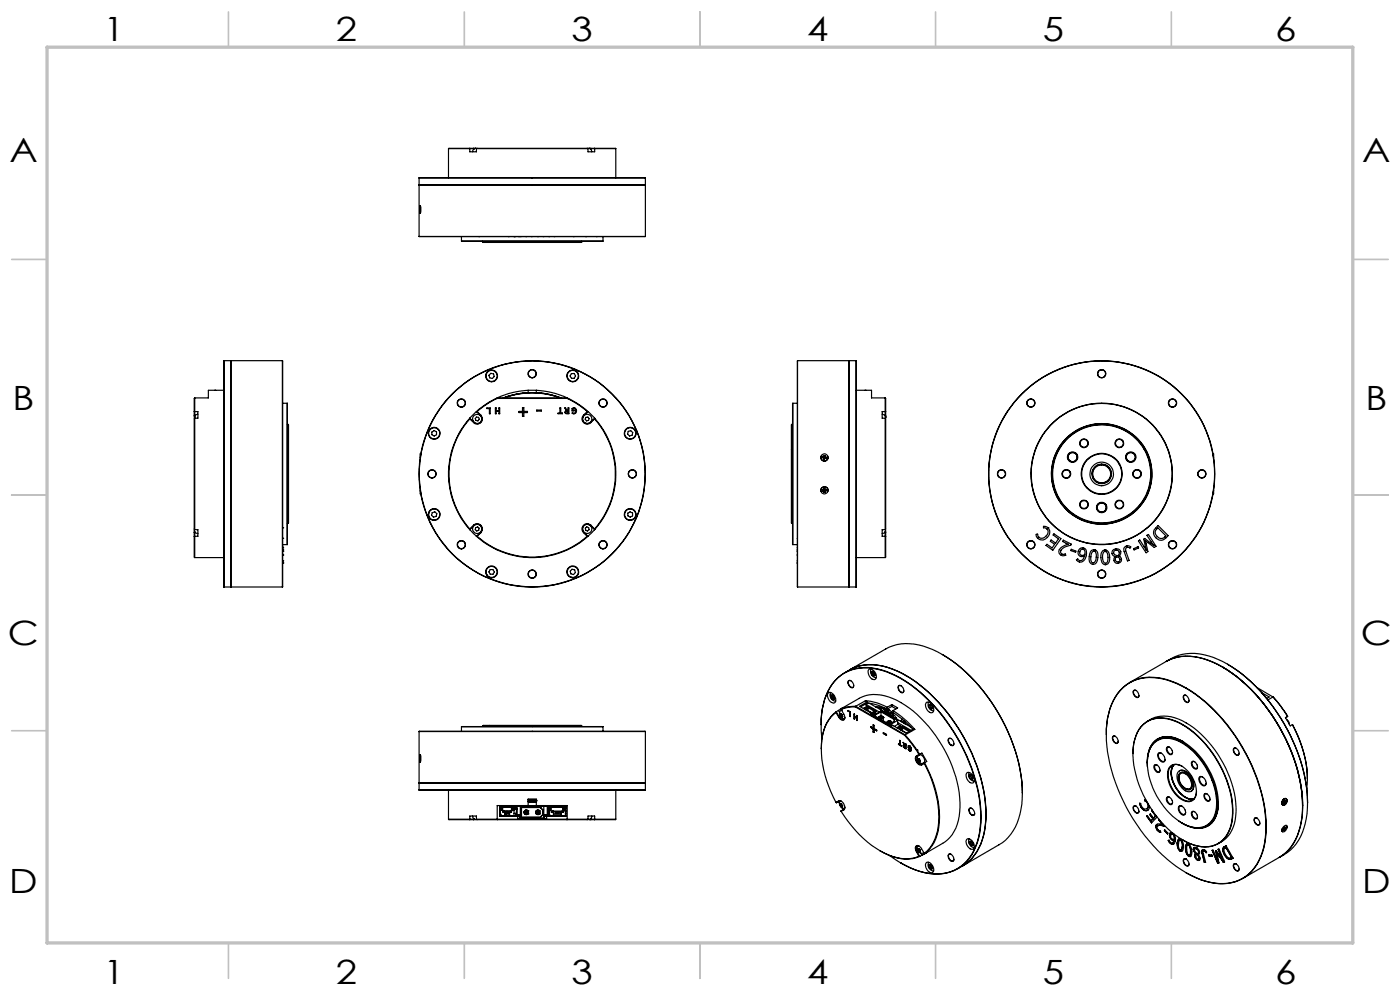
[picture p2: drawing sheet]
<svg xmlns="http://www.w3.org/2000/svg" width="297mm" height="210mm" viewBox="0 0 297 210" stroke-linecap="round" stroke-linejoin="round" font-family="sans-serif">
<defs><g id="words">
<g font-size="7.1">
<text x="22" y="8.7">1</text>
<text x="71.2" y="8.7">2</text>
<text x="121.2" y="8.7">3</text>
<text x="171.2" y="8.7">4</text>
<text x="221.2" y="8.7">5</text>
<text x="270.5" y="8.7">6</text>
<text x="2" y="34.4">A</text>
<text x="289" y="34.4">A</text>
<text x="2.7" y="86.9">B</text>
<text x="289.7" y="86.9">B</text>
<text x="1.7" y="136.9">C</text>
<text x="288.7" y="136.9">C</text>
<text x="2" y="189.4">D</text>
<text x="289" y="189.4">D</text>
<text x="22" y="208.7">1</text>
<text x="71.2" y="208.7">2</text>
<text x="121.2" y="208.7">3</text>
<text x="171.2" y="208.7">4</text>
<text x="221.2" y="208.7">5</text>
<text x="270.5" y="208.7">6</text>
</g>
</g></defs>
<g fill="none" stroke="#c0c0c0" stroke-width=".35">
<path d="M48.5 2.5v7.5M98.5 2.5v7.5M148.5 2.5v7.5M198.5 2.5v7.5M248.5 2.5v7.5M2.5 55h7.5M287 55h7.5M2.5 105h7.5M287 105h7.5M2.5 155h7.5M287 155h7.5M48.5 200v7.5"/>
<path d="M98.5 200v7.5M148.5 200v7.5M198.5 200v7.5M248.5 200v7.5"/>
</g>
<path d="M10 10h277v190h-277z" fill="none" stroke="#c0c0c0" stroke-width=".7"/>
<g fill="none" stroke="#000" stroke-width=".25">
<path d="M88.9 37.7v1.5h48v-1.5M88.9 37.7h48M88.9 39.3h48M88.9 39.3v10.9M88.9 39.2v.1M95.1 31.5h5.5M95.1 31.5v6.2M99.7 31.5v.7h1.4v-.7M99.7 31.5h-4.6M99.7 31.5h.8M100.5 31.5h.3M100.5 31.5v.1"/>
<path d="M100.8 31.5h.3M100.9 31.5a.74 .74 0 0 0-.6 .7M101.1 31.5h23.6M124.6 31.5h.7M124.7 31.5v.7h1.5v-.7M125 31.5a.74 .74 0 0 1 .6 .7M125.2 31.5h1M125.3 31.5h.8M125.3 31.5v.1M126.1 31.5h4.5M126.1 31.5h.1M126.2 31.5h4.4"/>
<path d="M130.6 31.5v6.2M136.8 39.2l.1 .1M136.9 39.3v10.9M88.9 50.2h48M89.1 43.6v1.7M89.2 43.7v1.4M97.9 51.1h30M97.9 50.2v.9M101.6 50.2h.1M102.4 51.4h21M102.4 51.2v.2M107.8 50.2h.1"/>
<path d="M109 50.2h.1M109.2 50.2h.1M110 50.2h.1M110.4 50.2h.1M111.5 50.2h.1M112.7 50.2h.1M114.1 50.2h.1M115.2 50.2h.1M116.4 50.2h.1M117.5 50.2h.1M121.6 50.2h.1M123.4 51.2v.2"/>
<path d="M124.2 50.2h.1M126.5 50.2h.1M127.9 50.2v.9M47.5 76.5v48M47.5 76.5h12.4M49 76.5v48M49 76.6v47.9M59.9 76.5v48M103.7 79.6l.4-.4 .5 .1 .2 .6-.3 .4-.6-.1zM121.2 79.3l.6-.1 .2 .3 .1 .2-.3 .5h-.6l-.1-.2-.2-.2zM169.2 76.5v48M169.2 76.5h12.4"/>
<path d="M180.1 76.6v47.9M181.6 76.5v48M41.2 87.3h.8v1.4h-.7M41.2 88.1v.3M41.2 88.1l.2 .1M41.2 87.3v.8M41.2 88.5h.1M41.2 88.5v.3M41.3 88.7v23.7M41.3 84.4v3.9M41.3 84.4l-.1 2.9M42 87.9a.74 .74 0 0 0-.8 .6"/>
<path d="M45.6 82.8h.1M47.5 82.8h-3.3v1.6h-2.9M60 85.5h.9M60.9 85.5v30M60.9 85.5l.1 30M61 90h.1M61.1 90v21M89.2 96.3l-.1 .8M89.2 96.3v.5M89.2 96.3h.1M91.6 91.6l.5-.3 .5 .3v.6l-.5 .3-.5-.3zM99.7 88.9a17.6 17.6 0 0 0 0 23.3"/>
<path d="M99.7 88.7a17.7 17.7 0 0 0 0 23.7M99.7 88.7v.2M99.7 88.9l.8 .7M99.7 88.7l.8 .9M100.5 89.6h.1M101.1 88.5h.4l.1 .2 .1 .2-.3 .4-.4-.1-.1-.2-.1-.2zM101.1 87.3l-1.4 1.4M101.1 87.3h.1M101.1 87.3l.9 .9M101.2 87.3l.8 .8M102 88.2a1 1 0 0 1 0 1.4 1 1 0 0 1-1.5 0M102 88.1a1.1 1.1 0 0 1 0 1.5 1.1 1.1 0 0 1-1.5 0"/>
<path d="M102 88.1v.1M103.3 86.5h.7v1.3h-.2v-1.1h-.5zM105.1 86.5h.2v.6h.5v-.6h.2v1.3h-.2v-.5h-.5v.5h-.2zM105.5 84.4a17.8 17.8 0 0 0-4.4 2.9M105.5 84.4v.1M105.5 84.4h14.8M105.5 84.5a17.3 17.3 0 0 0-4.3 2.8M105.5 84.5h14.8M106.9 84.4a16.8 16.8 0 0 1 12 0M110.8 86.5h.3v.8h.8v.2h-.8v.8h-.3v-.8h-.7v-.2h.7zM112 83.3l-2.3 .3-2.9 .8a17.1 17.1 0 0 1 12.2 0l-2.8-.8-2.4-.3M112 82.8a17.7 17.7 0 0 0-6.5 1.6"/>
<path d="M112 83.3h1.8M112 82.8h1.8M112 82.8v.5M113.8 82.8a17.7 17.7 0 0 1 6.5 1.6M113.8 82.8v.5M113.9 87h.9v.2h-.9zM118.8 86.5h.2v1.1h.3v.2h-.9v-.2h.4zM119.8 86.5h.2l.3 .6h.2v-.6h.2v1.3l-.8-.1v-.5l.2-.1zM120 87.3l.5-.1v.5l-.4-.1zM120.3 84.5a16.3 16.3 0 0 1 4.3 2.8M120.3 84.4a17.8 17.8 0 0 1 4.4 2.9M120.3 84.4v.1"/>
<path d="M121.4 86.7a.6 .6 0 0 1 .8 0 .6 .6 0 0 1 0 .8 .6 .6 0 0 1-.8 .1h.1a.46 .46 0 0 0 .6-.4 .46 .46 0 0 0-.6-.5v.3h.3v.2h-.4zM121.7 86.5h.1M123.8 88.1a1.1 1.1 0 0 0 0 1.5 1.1 1.1 0 0 0 1.5 0M123.8 88.1l.1 .1M123.9 88.2a1 1 0 0 0 0 1.4 1 1 0 0 0 1.4 0M124.3 88.5h.4l.3 .3-.2 .4-.4 .1-.3-.4zM124.6 87.3h.1M124.6 87.3l-.8 .8M124.7 87.3l1.5 1.4M124.7 87.3l-.8 .9M125.3 89.6h.1M126.1 88.9a17.6 17.6 0 0 1 0 23.3"/>
<path d="M126.1 88.9l-.8 .7M126.2 88.7a17.8 17.8 0 0 1 0 23.7M126.2 88.7l-.1 .2M126.2 88.7l-.9 .9M133.3 91.5l.5-.1 .4 .3-.1 .6-.5 .2-.5-.4zM168 90v21M168 90h.1M168.2 85.5v30M168.2 85.5h1M174.2 96.7a.76 .76 0 0 0 .7 1.1 .76 .76 0 0 0 .7-1.1M174.5 97h.1M174.6 96.8l-.1 .2"/>
<path d="M174.6 97v.1M174.7 96.8l-.1 .2M174.7 97.3l.2 .1M174.7 97.3h.2M174.8 96.7l.3 .1M174.9 96.7h.2M174.9 96.6l-.1 .3-.2-.1-.1 .2 .2 .1v.3h.2l.1-.2 .2 .1 .1-.3M174.9 96.6l.2 .1-.1 .2 .3 .1M175.2 97l-.1 .2M175.3 97l-.1 .3M181.6 82.8h3.3v1.6h2.9M183.5 82.8h.1"/>
<path d="M187.1 87.9l.5 .1 .3 .5M187.8 84.4v3.9M187.8 88.7v23.7M187.8 84.4l.1 2.9M187.9 88.5h.1M187.9 88.5v.3M187.9 87.3h-.8v1.4h.7M187.9 88.1v.3M187.9 88.1l-.2 .1M187.9 87.3v.8M257.4 96.3v.5M257.4 96.3h.1"/>
<path d="M257.5 96.3v.8M41.2 112.7v.3M41.2 113.8l.1 4.5M41.2 113v.8M41.2 112.6a.67 .67 0 0 0 .8 .6M41.2 112.2v.4M41.3 112.4h.7v1.4h-.8M41.3 112.8v5.5M41.3 118.3h6.2M41.4 112.9l-.2 .1M60 114.2h.1M60 112h.1"/>
<path d="M60 117.6h.1M60 118.9h.1M60 116.5h.1M60 117.8h.1M60 116.9h.1M60 119.4h.1M60 119.5h.1M60 117h.1M60 119.2h.1M60 116.7h.1M60 116.1h.1M60 115.5h.9"/>
<path d="M61 111h.1M61 115.5h-.1M89.1 104l.1 .8M89.2 104.3v.5M89.3 104.7l-.1 .1M91.7 108.8l.6-.2 .4 .4-.2 .5-.5 .2-.5-.4zM99.7 112.4l1.4 1.4M99.7 112.2v.2M100.5 111.4a1.11 1.11 0 0 1 1.5 0 1.11 1.11 0 0 1 0 1.6M100.5 111.4l-.8 .8M100.5 111.4v.1M100.5 111.5a1.01 1.01 0 0 1 1.5 0 1.01 1.01 0 0 1 0 1.4"/>
<path d="M100.5 111.5l-.8 .9M100.9 111.9l.4-.1 .3 .2v.5l-.5 .1-.3-.2zM101.1 113.8a17.7 17.7 0 0 0 23.6 0M101.1 113.8h.1M101.2 113.8a17.6 17.6 0 0 0 23.4 0M102 112.9v.1M102 112.9l-.9 .9M102 113l-.8 .8M123.8 113l.8 .8M123.9 112.9l-.1 .1M123.9 112.9l.8 .9M124.2 112l.3-.2 .4 .1 .1 .5-.4 .2h-.2l-.2-.1z"/>
<path d="M124.6 113.8h.1M125.3 111.5a1.01 1.01 0 0 0-1.4 0 1.01 1.01 0 0 0 0 1.4M125.3 111.5l.9 .9M125.3 111.4a1.11 1.11 0 0 0-1.5 0 1.11 1.11 0 0 0 0 1.6M125.3 111.4v.1M125.3 111.4l.8 .8M126.1 112.2l.1 .2M126.2 112.4l-1.5 1.4M133.2 108.9l.4-.3 .6 .2v.6l-.5 .3-.5-.3zM168 111h.1M168.2 115.5h1M169.1 114.3h.1"/>
<path d="M169.1 116.1h.1M169.1 116.7h.1M169.1 119.2h.1M169.1 117h.1M169.1 119.5h.1M169.1 119.4h.1M169.1 116.9h.1M169.1 117.8h.1M169.1 118.9h.1M169.1 116.5h.1M169.1 117.6h.1M174.2 104.3a.75 .75 0 0 1 .7-1.1 .75 .75 0 0 1 .7 1.1"/>
<path d="M174.5 104l.1 .2h.2v.2h.3l-.1-.3h.3M174.6 104v.2M174.7 103.7h.3h-.3M174.7 103.7l.3-.1v.3l.3-.1v.3M174.7 103.7l.1 .2-.3 .1M174.8 104.3h.2l-.2 .1M175.2 103.8v.3M175.2 103.8l.1 .3M181.6 118.3h6.2M187.7 112.9l.2 .1M187.8 112.4h-.7v1.4h.8M187.8 112.8v5.5"/>
<path d="M187.9 112.2v.4M187.9 112.6a.74 .74 0 0 1-.8 .6M187.9 112.7v.3M187.9 113.8l-.1 4.5M187.9 113v.8M221.4 111.6a1.3 1.3 0 0 1 1.3 .9 1.3 1.3 0 0 1-.5 1.5 1.29 1.29 0 0 1-1.4 .5 1.29 1.29 0 0 1-1-1.2h.3a.94 .94 0 0 0 .8 .9 .94 .94 0 0 0 1-.5 .94 .94 0 0 0 .5-1.1 .94 .94 0 0 0-1-.6zM222.3 112h.1M223.6 113.2l1.5 1.1-1.8 2.4-1.4-1 .2-.2 1.1 .7 .5-.7-.9-.7 .2-.3 .9 .7 .6-.9-1.1-.8zM225.6 114.6l1.7 .8-.1 .2a2.65 2.65 0 0 0-2.2 1.3l.1 .5 .2 .1h.7l.1 .3a1.01 1.01 0 0 1-1.5-.6 1.01 1.01 0 0 1 .9-1.3l1.1-.4-1.2-.6zM227.3 116.5l.9 .4v.2l-1-.3zM229.1 116.4a.91 .91 0 0 1 1 0 .91 .91 0 0 1 .4 1 1.54 1.54 0 0 1-1.5 1.8l-.6-.5 .2-.1a.7 .7 0 0 0 .8 .3 .7 .7 0 0 0 .5-.6l.2-.4a.9 .9 0 0 1-1.3-.2 .9 .9 0 0 1 .3-1.3zM229.3 116.6a.61 .61 0 0 1 .8 .3 .61 .61 0 0 1-.2 .8 .61 .61 0 0 1-.8-.2z"/>
<path d="M229.7 116.5h.1M231.5 116.9a.89 .89 0 0 1 1-.2 .89 .89 0 0 1 .4 1v.5a1.12 1.12 0 0 1-1.3 1.5 1.27 1.27 0 0 1-.5-1.6zM231.8 117a.38 .38 0 0 1 .6 .1 1.75 1.75 0 0 1-.5 2.3 1.26 1.26 0 0 1-.4-1.7zM232.1 116.9h.1M232.1 116.6h.1M233.9 116.8l.2-.1a.95 .95 0 0 1 1.3 1 2.34 2.34 0 0 1-.4 1.9l-.2 .1a.9 .9 0 0 1-1.2-.9 2.17 2.17 0 0 1 .3-2zM234.1 117.1l.5-.1a2.03 2.03 0 0 1 .1 2.4l-.2 .1a1.33 1.33 0 0 1-.6-1.6zM234.4 116.7h.1M234.4 117h.1M236.4 116.9a.63 .63 0 0 1 .8-.1 .63 .63 0 0 1 .2 .8l-.2 .3a.71 .71 0 0 1-.8-.3 .71 .71 0 0 1 0-.7zM236.5 118.1h.1M236.6 116.4a.82 .82 0 0 0-.7 .8 .82 .82 0 0 0 .6 .9"/>
<path d="M236.6 116.4a.85 .85 0 0 1 1.1 .5 .85 .85 0 0 1-.3 1.1M236.6 116.4h.1M236.7 116.7h.1M236.8 118.1a.61 .61 0 0 1 .7 .3 .61 .61 0 0 1-.1 .8 .6 .6 0 0 1-.8-.3 .6 .6 0 0 1 .2-.8zM237.4 118a.81 .81 0 0 1 .3 1.1 .81 .81 0 0 1-1.2 .2 .81 .81 0 0 1 0-1.2M237.4 118h.1M238.5 116.1l.9-.3 .5 .2-.2 .3a.54 .54 0 0 0-.7-.1 .54 .54 0 0 0-.2 .7l.7 2-.3 .1-.8-2.3zM238.9 115.8h.1M240.5 116.4l.9-.5 .1 .3-.9 .5zM241.5 114.8l.3-.3 1.4 2.2-.6-2.3 .3-.2 1.9 1.5-1.5-2.1 .3-.2 1.7 2.5-.4 .2-1.9-1.4 .5 2.3-.4 .3zM244.8 115.7h.1M245.4 112.2l.2-.2 1.7 1.7a1.21 1.21 0 0 1-1.7 .3 1.21 1.21 0 0 1-.2-1.8z"/>
<path d="M245.7 111.5l2.1 2.1a1.58 1.58 0 0 1-2.6 .5 1.35 1.35 0 0 1-.1-2.1zM257.4 104.7v.1M257.4 104.3v.5M257.4 104.8h.1M257.5 104v.8M47.5 124.5h12.4M104 120.8h.6l.2 .4-.2 .6h-.6l-.3-.5zM121.4 120.7l.5 .2 .2 .6-.4 .4-.6-.2-.1-.5zM169.2 124.5h12.4M199.9 138.8h.1M200 138.8a37.4 37.4 0 0 1 15.4 20.5 29.9 29.9 0 0 1 1.5 8.9M88.9 155.2h48"/>
<path d="M88.9 155.2v12.4M97.9 154.2h30M97.9 154.2v.9M102.4 154h21M102.4 154v.1M123.4 154v.1M127.9 154.2v.9M136.9 155.2v12.4M174.2 153.7a13 13 0 0 1 3.6-10 9.9 9.9 0 0 1 10.3-1.3 30 30 0 0 1 13.5 11.7 35.2 35.2 0 0 1 6.5 20.4 12.4 12.4 0 0 1-4.2 9.3 10.5 10.5 0 0 1-10.7 .3l-2.1-1M174.4 156.7a16.2 16.2 0 0 1 2.2-11.7 8.8 8.8 0 0 1 9.5-3.1 24.1 24.1 0 0 1 12 7.8 37.7 37.7 0 0 1 10 23.6 13.3 13.3 0 0 1-3.6 10 9.9 9.9 0 0 1-10.3 1.2l-3.1-1.4M175.7 147a1.25 1.25 0 0 1 1.6 1.1 .66 .66 0 0 1-.2 .9 .66 .66 0 0 1-.9-.1l-.7-1.2zM176.2 146.9a1.25 1.25 0 0 0 1.1 1.8"/>
<path d="M176.2 147.9v-.4l.4-.1 .4 .4v.5l-.4 .1M176.2 147.9l.4 .5M176.5 147.4v.4M176.5 147.8l.4 .4M176.5 147.8l-.3 .1M176.9 148.2l-.3 .2M177 148.2h-.1M177.3 151.1a9.1 9.1 0 0 0-3.1 7.7 24.3 24.3 0 0 0 3.1 11.4M177.3 151.1l.6 1M177.4 151a9.2 9.2 0 0 0-3.2 7.8M177.4 151a2.45 2.45 0 0 0 1.2 1.6h.4l.2-.4M177.4 151l-.1 .1"/>
<path d="M177.9 150.7l-.5 .3M177.9 150.7l.2 .4M178.2 151.5l.1 .4M178.2 151.5l.2-.1 .3 .2 .1 .4-.2 .1-.3-.2M178.2 151.5l.2-.1 .1 .4M178.2 151.9l-.3 .2M178.4 150.4l3.8-2.2a7.8 7.8 0 0 1 7.2 0 25.1 25.1 0 0 1 11.6 12.1 21.6 21.6 0 0 1 2.3 13.8 7.2 7.2 0 0 1-3.3 4.8l-3.9 2.2M178.4 150.4l.5-.3-1 .6M178.4 150.4v.1M178.4 150.5l.7 1.3a.63 .63 0 0 1-.1 .9 .63 .63 0 0 1-.9-.3l-.2-.3M178.5 150.6a1 1 0 0 0-.3 1.2 1 1 0 0 0 1 .6M178.5 150.6h.1"/>
<path d="M178.5 151.8l.3 .2M178.5 151.8l-.2 .1M179.2 142.7a10.7 10.7 0 0 1 10.9-.4 32.3 32.3 0 0 1 14.1 13.7 32.6 32.6 0 0 1 4.8 19 10.7 10.7 0 0 1-5.8 9.3M179.9 144.5a.84 .84 0 0 1 .9 .1 .84 .84 0 0 1 .3 .8 .43 .43 0 0 1-.3 .5 .43 .43 0 0 1-.5-.2l-.4-.8zM179.9 150.8v-.1l.5 .3v1h-.1M179.9 150.8l.4 .2M180 150.8l.3 .2M180 150.7v.1M180 150.8h-.1M180.2 142.1l7.7-4.5a10.7 10.7 0 0 1 10 .2 33.2 33.2 0 0 1 14.7 15 32.3 32.3 0 0 1 4.2 17.7 10.9 10.9 0 0 1-4.9 8.7l-7.7 4.5a10.8 10.8 0 0 0 4.9-8.7 33.1 33.1 0 0 0-5.6-20.3 32 32 0 0 0-13.3-12.4 11.1 11.1 0 0 0-10-.2zM180.3 151v1M180.3 151.9l.1 .1"/>
<path d="M180.3 151.9v.1M180.5 144.4h-.1a.32 .32 0 0 0-.3 0 .32 .32 0 0 0-.1 .3 .91 .91 0 0 0 1 1.1l.1-.4M181.2 152.5h.1M181.2 151.5v1M181.3 152.1v.4h-.1M181.3 152.1l.4 .3M181.3 152.1h.1M181.5 150a7.1 7.1 0 0 0-3.1 .5M181.5 150l10.4 6M181.5 149.8a6.8 6.8 0 0 0-3.1 .6M181.5 149.8v.2M181.5 149.8l10.5 6.1"/>
<path d="M181.7 152.4v.4M181.8 151.8v1.1l-.1-.1M181.8 152.3l-.5-.3-.1-.6v1.1M181.8 152.7v.1M181.8 152.3v.4M181.8 152.3l-.1 .1M181.8 152.7l-.1 .1M183.4 150.2l.8-.3 1.7 1-.7 .4M183.4 150.2l-.2 .1M183.6 148.7a10.8 10.8 0 0 1 4.6 1.3M183.6 148.7l-2.1 1.1M183.6 148.7l.4 .2"/>
<path d="M183.7 150.6l.1-.1 .9 .6M183.7 149.4v.7M183.7 149.4l2.8 1.6M184 149.1a11.8 11.8 0 0 1 4.2 1.3M184 149.1l-1.3 .8v.1M184 148.9l-1.6 .9 2.6 1.6M184 148.9v.2M184.1 149.9l-.7 .3M184.1 150.1l1.4 .8-.7 .4M184.1 150.1l-.6 .4M184.1 150.1v.6M184.2 149.1l-.5 .3"/>
<path d="M184.3 142a1.25 1.25 0 0 1 1.6 1.2 .65 .65 0 0 1-.2 .9 .65 .65 0 0 1-.9-.2l-.5-.9-.2-.6zM184.4 149.2l8.8 5M184.7 154.3v-.2l.5 .3M184.7 154.3l.5 .3M184.7 154.3h.1M184.7 151.1l-.1 .1M184.7 151.1v.1M184.8 141.9a1.28 1.28 0 0 0 1.1 1.8M184.8 142.6l.1 .5M185 151.4l.3 .3M185 151.4l-.3 .1 4.4 2.5 .3-.1M185.1 142.4l.1 .5"/>
<path d="M185.1 142.4l-.3 .2M185.1 142.4l.4 .3 .1 .6-.3 .1-.4-.3M185.1 142.4h.1M185.2 142.9l.4 .4M185.2 142.9l-.3 .2M185.2 154.4v-.7l.3 .2v.6l.5 .4v.1l-.5-.3M185.2 154.6v.7M185.2 151.3l.1 .1M185.2 154.6h.1M185.2 155.3h.1M185.3 151.9l1.6-1.1 3.5 2M185.3 151.8v.1"/>
<path d="M185.3 155.3l.2 .1M185.3 154.4h-.1M185.3 151.4l-.1 .1M185.5 154.7v.7l-.3-.1M185.5 154.7h.1M185.8 150l1.1 .1 1.6 .4M185.8 151.3l-.5 .3v-.2M185.8 151.3v.1M185.8 151.3l-.5 .2M185.9 150l2.6 .5M185.9 150.9l-.7 .4M186.4 152.2h.1"/>
<path d="M186.4 152.2v.2M186.6 150.1l.3 .5M186.7 152l.2 .3a.21 .21 0 0 1-.2 .2 .21 .21 0 0 1-.3-.2v-.1M186.7 152l-.3 .2M186.7 152h.2M186.8 150.1l.2 .6M186.9 151.8v.1M186.9 151.9l-.2 .1M186.9 151.9v.7M186.9 151.8l-.5 .3M186.9 151l2.8 1.6v.4l-.7 .4h-.7M186.9 151l-1.4 .8 2.8 1.6"/>
<path d="M186.9 151v1.6M186.9 151.8l.5 .3M186.9 151.9l.2 .1M186.9 151.9h.1M186.9 152h.2M187.1 152a.22 .22 0 0 0-.2 .3 .22 .22 0 0 0 .4 .1l.1-.2M187.1 152l.3 .2M187.4 152.2h.1M187.4 152.2v.7M187.4 155.6v-.2l.7 .4v.2M187.4 155.6l.7 .4M187.4 155.4v.2"/>
<path d="M187.4 155.6h.1M187.5 150.3l.4 .3M187.5 150.3v.1M187.6 150.6h.1M187.7 150.3v.2M187.7 150.6v.1M187.7 150.5h-.1M187.7 150.8l-.3-.6 .3 .6M187.7 150.8v.2M187.7 150.8h.1M187.7 151.1h.2l.2 .2M187.7 150.8v.3"/>
<path d="M187.8 150.3h.1M187.9 150.7h.1M187.9 150.3v.6h-.2M187.9 150.6h.1M187.9 150.3l-.2 .2M187.9 150.6h-.2M187.9 150.7l-.2 .1M187.9 151.1h.1M187.9 151.1l.2 .2M188 150.6v.2l-.1-.1M188 150.6l-.1 .1M188.2 150.4l.1 .5-.2 .4"/>
<path d="M188.2 153.2h.1M188.2 153.2l.1 .2M188.2 150v.4M188.2 153.2v.2M188.5 153.1l-.3 .1M188.5 153l-.3 .2M188.5 150.5l.7 .5 .3 .7M188.5 153.1h.4M188.5 153h.4M188.5 150.5h.1M188.5 150.5l.2 .1M188.6 150.6l-.1 .4-.4 .2"/>
<path d="M188.7 152.9l-.5 .2M188.7 152.9v.5v-.2l-.2-.1M188.7 152.9l-.2 .1M188.7 152.9l.4 .2M188.7 152.9v.5v-.2l.2-.1M188.7 152.9l.2 .1M188.7 152.9v.1M188.8 153.7l-.2 .1M188.8 153.7v.2M188.9 153.1l.3 .1M188.9 153l.3 .2M189.1 151.9l.6-.2 .3 .6"/>
<path d="M189.1 151.9l.5 .2M189.1 151.9h.1M189.2 153.2h.1M189.2 153.2l-.2 .2M189.2 153.2v.2M189.2 151.1l-1 .3M189.2 149.5l1.2 .7-1 .5M189.2 149.9l.9 .4M189.2 149.5v.4M189.2 149.5l-1 .5M189.2 149.9l-1 .5M189.4 153.9l-.5 .1"/>
<path d="M189.4 153.9l2.9 1.6 1.6-.9 .2 .1M189.4 151.4l-1 .1M189.4 151.4l-.9 .1M189.4 150.7a22.4 22.4 0 0 1 4.7 4M189.4 150.7v.4a22.5 22.5 0 0 1 4.3 3.6M190 152.4h.1M190 152.3v.1M190 152.3l.1 .1M190.1 152.4h.1M190.2 152.4l-.1 .1M190.2 152.4v.1M190.4 152.8l-1.6 .9"/>
<path d="M190.4 152.8v.9M190.4 153.7l-.7 .4M190.4 153.6l.6 .3M190.4 153.3l2.9 1.6M190.6 157.9l.3 .1M190.6 157.9l.6 .4M190.6 157.9h.1M190.6 157.9l.6 .3M190.6 157.8v.1M190.7 145.4a.96 .96 0 0 1 .9 .5 .96 .96 0 0 1-.1 1.1 1.08 1.08 0 0 1-.8-1.6zM190.9 158v-1l.1 .1v.9l.2 .3M190.9 157.9v.1"/>
<path d="M191 153.9l.1 .2M191 153.9l-.7 .5M191 154.8l1.3 .7M191.1 154.1v.2M191.1 154.1l-.6 .4h.2M191.1 145.5l-.2-.1a.85 .85 0 0 0-.3 .9 .85 .85 0 0 0 .7 .6h.2l.2-.4M191.4 152.6l-.3 .4M191.4 154.4l1.5 .8M191.4 154.4l-.6 .3M191.4 154.4v.6M191.5 152.6l-.3 .5M191.5 154.1l-.8 .4"/>
<path d="M191.5 154.1l1.6 1M191.5 154.1h.1M191.5 154.1v.1M191.6 158.2l.3 .5M191.6 157.5l.2 .5M191.7 158.2l.2 .4M191.7 158.2h-.1M191.7 153.3l.2 .1 .1 .2-.1-.3M191.7 158.4l-.1 .1M191.7 158v.2M191.8 158.1l.2 .1M191.8 158l-.2 .2"/>
<path d="M191.8 158l-.2-.5 .5 .7M191.8 158h.1M191.8 152.9l-.5 .3M191.9 153.3h.1M191.9 156l1.6 1.9 1.4 2.1M191.9 158.2h-.2v.2l.4 .3M191.9 158.2h.1M191.9 158.6l.3 .2M191.9 158.2l.2 .1M191.9 158.6v.1M192 158.2h.1M192 155.9l1.6 2 1.5 2.1"/>
<path d="M192 155.9l-.1 .1M192.1 153.2v.4M192.1 158.2v-.4l.1 1-.3-.1M192.1 158.3v.4M192.1 157.8v.4M192.1 158.2v.5M192.1 158.2v.1M192.7 159l.2 .3M192.7 158.6h.1M192.7 159h.1M192.7 159l.3 .3M192.7 158.6l.3 .1"/>
<path d="M192.7 158.2v.4M192.8 159h-.1M192.8 158.3l.1 .1M192.8 158.3h.2M192.8 158.3l.2 .5-.3-.2M192.9 158.4l.4 .5M192.9 159.3h.1M193 158.2h-.3v.4M193 158.2l.4 .8-.1 .3h-.4M193 158.2h.1M193 159.3h.3M193 158.3l.3 .6"/>
<path d="M193 158.3l-.1 .1M193.1 154.1v.1M193.3 158.9l-.2 .3-.3-.2M193.3 158.9h.1M193.3 158.9l-.2 .3M194.1 154.7l-2.1 1.2M194.5 159.1h.1M194.6 159.1h-.1M195.6 159.8l1 1.7-.5 .3M195.6 159.8l-.5 .2M195.6 159.8l-1.1 .6M196.5 149a1.22 1.22 0 0 1 1.5 1.2 .65 .65 0 0 1-.1 .9 .65 .65 0 0 1-.9-.2l-.6-1.1z"/>
<path d="M197 149a1.29 1.29 0 0 0 1 1.8M197 149.7l.2-.3 .4 .2a.64 .64 0 0 1 0 .9l-.4-.3M197 149.7l.2 .5M197.2 149.6l.2 .5M197.2 149.6l-.2 .1M197.3 149.5l-.1 .1M197.4 150.1l.3 .2M197.4 150.1l-.2 .1M201.3 156.6a.98 .98 0 0 1 .9 .5 .98 .98 0 0 1-.1 1.1 1.07 1.07 0 0 1-.8-1.6zM201.8 156.7l-.3-.1a.85 .85 0 0 0-.2 .9 .85 .85 0 0 0 .7 .6l.3-.1 .1-.3M234.7 155.8a13.1 13.1 0 0 1 3.6-10 9.8 9.8 0 0 1 10.3-1.3 29.7 29.7 0 0 1 13.5 11.7 35.2 35.2 0 0 1 6.5 20.3 12.2 12.2 0 0 1-4.2 9.4 10.5 10.5 0 0 1-10.7 .3l-2-1M236.1 156.2a.96 .96 0 0 1 .9 .4 .96 .96 0 0 1 .1 1 1.01 1.01 0 0 1-1-1.4z"/>
<path d="M236.6 156.2l-.3-.1a.91 .91 0 0 0-.1 1 .91 .91 0 0 0 .9 .5l.1-.4M238.3 145.8a9.7 9.7 0 0 1 10.3-1.2 28.3 28.3 0 0 1 12.6 10.4 35.7 35.7 0 0 1 7.3 21.5 12.1 12.1 0 0 1-4.2 9.4 10.5 10.5 0 0 1-10.6 .3 32 32 0 0 1-14.1-13.7 34.3 34.3 0 0 1-4.9-17.9 12.5 12.5 0 0 1 3.6-8.8zM239.7 144.8l7.7-4.5a10.7 10.7 0 0 1 9.9 .2 33.2 33.2 0 0 1 14.8 15 32.3 32.3 0 0 1 4.1 17.7 11.1 11.1 0 0 1-4.8 8.7l-7.7 4.4M240.3 159.8a8 8 0 0 1 2.7-6.6 7.2 7.2 0 0 1 8 .5 23.3 23.3 0 0 1 10.5 18.8 7 7 0 0 1-3.8 6.8 8.1 8.1 0 0 1-6.8-1.1M240.3 159.8v.1M240.5 146.5a.93 .93 0 0 1 .9 .4 .93 .93 0 0 1 0 1 1 1 0 0 1-.9-1.4zM241 146.5l-.2-.1a.75 .75 0 0 0-.4 .7 .75 .75 0 0 0 .5 .7 .37 .37 0 0 0 .5 .1 .37 .37 0 0 0 .2-.4M242.5 153.7a6.1 6.1 0 0 1 6.8-.7 21.8 21.8 0 0 1 10.9 12.5 14.6 14.6 0 0 1 .4 11.1 5.7 5.7 0 0 1-7.3 2.7 19.6 19.6 0 0 1-10.3-9.8 19.5 19.5 0 0 1-2.5-11.8l.2-.8a6.5 6.5 0 0 1 1.8-3.2zM243.5 153a7.2 7.2 0 0 1 8.1 .3 23.3 23.3 0 0 1 10.6 18.9 7.2 7.2 0 0 1-3.8 6.8M244.7 157.7a4.2 4.2 0 0 1 5-.6 15.8 15.8 0 0 1 8.4 14.2 4.2 4.2 0 0 1-4.1 4.3 9.9 9.9 0 0 1-7.1-4.5 15.4 15.4 0 0 1-3.4-10.6 5.1 5.1 0 0 1 1.2-2.8zM245.7 159.8a1.19 1.19 0 0 1 1.5 1.3 .57 .57 0 0 1-.6 .6 .57 .57 0 0 1-.6-.5l-.4-.8zM245.8 156.7l-.7 .6"/>
<path d="M246.4 159.8l-.3-.1a.92 .92 0 0 0 .1 1.6l.3 .1a.42 .42 0 0 0 .4 .1 .42 .42 0 0 0 .3-.4M246.6 156.4l-1 .5M247.4 140.3a10.8 10.8 0 0 1 11-.4 33.8 33.8 0 0 1 15.4 16.2 30.1 30.1 0 0 1 3.3 17.6 10.4 10.4 0 0 1-5.7 8.2 10.4 10.4 0 0 0 4.7-7.6 30.6 30.6 0 0 0-4-18.9 33.3 33.3 0 0 0-14.7-14.9 11.1 11.1 0 0 0-10-.2zM247.6 158.5a1.07 1.07 0 0 1 1 1.5 1.07 1.07 0 0 1-1-1.5zM248.1 158.5h-.1a.52 .52 0 0 0-.4 .3 .52 .52 0 0 0 .1 .6l.3 .4 .4 .2 .3-.4M251 157.3a5.3 5.3 0 0 0-5.5-.4 4.3 4.3 0 0 0-1.7 2.3M251.1 147.5a.98 .98 0 0 1 1.1 1.3l-.1 .2a1.01 1.01 0 0 1-1-1.5zM251.6 147.5h-.3a.91 .91 0 0 0 0 .9 .91 .91 0 0 0 .8 .5l.1-.4M259.4 141.5a37 37 0 0 1 15.8 21.8l.8 3.9 .3 3.7M260.4 140.9a37.6 37.6 0 0 1 16.5 24.4l.4 2.5 .1 2.5M261.7 158.7a.96 .96 0 0 1 1 .4 .96 .96 0 0 1 0 1.1 1.04 1.04 0 0 1-1-1.5zM262.3 158.7h-.4a.91 .91 0 0 0 0 .9 .91 .91 0 0 0 .8 .5l.2-.3"/>
<path d="M266.7 145.9l3.4 1.9M267.7 146.9l1.5 .9-.5 .4M270.1 147.8l1.6 2 1.5 2.2M270.1 147.8l-1.1 .7M272.9 152.6l.4 .4 .2 .6M273.2 152l-.5 .3 .9 1.5 .1 .2 .5-.3M274.2 153.7a23.6 23.6 0 0 1 3 13.6M274.2 153.7a25 25 0 0 1 3.2 11.5M88.9 166.1h48M88.9 167.6h48M88.9 166.1h47.9M89.1 160.1v1.6"/>
<path d="M89.2 160.2v1.4M95.1 173.8h5.5M95.1 173.8l4.6 .1M95.1 167.6v6.2M99.7 173.9h.8M100.3 173.1a.76 .76 0 0 0 .5 .7M100.5 173.9h.3M100.5 173.7v.2M100.8 173.8h.1M100.8 173.8h.4M101.1 173.8h4.4M101.1 173.8v-.7h-1.4v.8"/>
<path d="M101.1 173.8l.1 .1M101.2 173.9h4.3M105.5 173.8v-2.9h6.5v-1.4h1.8v1.4h6.5v2.9M105.5 173.8h14.8M105.5 173.8v.1M105.5 173.9h14.8M106 170.9h14.1M106 171.2h.3M106 171.4h.2M106 170.9v2.3h3.8M106 172.5h.2M106.2 173h.1"/>
<path d="M106.2 171.4h.1M106.2 171h.1M106.2 171.2h.1M106.2 171.9h.1M106.2 172.7h.1M106.2 173h2.8M106.2 170.9v2.1M106.3 170.9v1M106.4 173h.1M106.4 170.9v1h-.2M106.9 172h.1M107.1 172.1h1v.8h-1z"/>
<path d="M107.1 172.2h.3M107.1 172.4h1M107.1 172.5h.3M107.4 172.1h.1M107.4 172.3h.1M107.4 172.3h.4M107.4 172.1v.2M107.4 172.5h.7M107.4 172.5v.4M107.4 173v.2M107.8 172.3h.1M107.8 172.1v.2"/>
<path d="M107.8 172.2h.3M108.1 172.1h.1M108.4 173v.2M108.5 171.2h.1M108.5 171.2h-1.9v1.1h.3v-.3M108.5 171.2v1.1h-.2v-.3h-1.4M108.8 173h.1M108.8 170.9v1h.2M108.9 171.2l.2 .1M108.9 170.9v1M109 171.1h.1M109 173h.1"/>
<path d="M109 171h.1M109 170.9h.1M109 172.5h.4M109 170.9v2.1M109.1 171.1h.1M109.1 171.7h.1M109.1 170.9h.1M109.1 170.9v.8M109.1 171.7h.5M109.4 171.7h.1M109.4 170.9h.1M109.4 170.9v.8"/>
<path d="M109.4 172.5h.2M109.4 172.5v.7M109.5 171.7h.1M109.5 170.9h.1M109.6 170.9h.1M109.7 170.9h.1M109.7 171v1.8M109.7 171h6.4M109.7 172.8h.7M109.8 173.2h.5v.4M109.8 173.2v.4h6.2v-.4M109.9 172.8h.4"/>
<path d="M109.9 172.8l.4 .1M109.9 172.8h.1M109.9 170.9v.1M110.3 172.8h.1M110.3 173.3h.1M110.3 170.9v.1M110.4 173.3h.1M110.4 172.8h.1M110.4 171.1h.1M110.4 173.3l.3 .3-.1-.1M110.4 171.1v2.2M110.5 170.9h.1"/>
<path d="M110.5 170.9v.1M110.6 173.5h.1M110.6 173.5v.1M110.6 171v.1M110.6 173.6h.1M110.7 170.9h.1M110.7 170.9v.1M110.8 170.9h.1M110.9 170.9h.1M110.9 171v.1M111 170.9v.2M111.1 170.9h.1"/>
<path d="M111.1 170.9v.2M111.2 170.9v.2M111.3 172.6h.1M111.3 172l-.1 .2 .1 .4M111.3 172l.2 .2M111.3 173.6h.1M111.3 172.7h.1M111.3 172h.1M111.3 172.7l.4 .1M111.3 172l.7 .6M111.4 171.9l.3-.1 .3 .2-.5 .1zM111.5 172.2l-.2 .4"/>
<path d="M111.5 172.2l.3 .3M111.7 171.8h.1M111.7 172.8h.1M111.7 172.4h.1M111.7 172.3h.1M111.7 171.8l-.4 .2M111.7 170.9v.2M111.8 172.5l-.5 .2M111.8 172.5l.2 .2h-.7M112 172h.1M112 172.6h.1M112 172l-.2 .2 .2 .4"/>
<path d="M112 172v.6M112 172l-.7 .7M112 169.6h1.8M112 170.1h1.8M112.1 169.7h.1M112.1 169.8h.1M112.1 169.9h.1M112.1 170h.1M112.1 170l.1 .1zM112.1 169.7v.3M112.1 170.9v.2M112.1 169.9h.3"/>
<path d="M112.2 169.6h.1M112.2 169.6l-.1 .1M112.3 169.6h.1M112.3 169.6l.1 .1M112.4 169.9h.1M112.4 169.7h.1M112.4 169.6h1M112.4 169.6v.5h1v-.5M112.4 169.8h-.3M112.4 170l-.1 .1M112.7 170.9h.1M113 170.9h.1"/>
<path d="M113 171.1h.1M113 170.9v.2M113.1 170.9v.2M113.2 170.1h.1M113.4 169.7h.1M113.4 169.8h.1M113.4 169.9h.1M113.4 170h.1M113.4 169.8h.2M113.4 169.9h.2M113.5 170.9h.1M113.5 169.6h.1"/>
<path d="M113.5 169.6l-.1 .1M113.5 170.9v.2M113.6 169.6h.1M113.6 169.6l.1 .1M113.6 169.9h.1M113.6 169.8h.1M113.7 169.8h.1M113.7 170.9v.2M113.7 169.7h.1M113.7 169.9h.1M113.7 169.7l-.1 .4M113.8 172h.1"/>
<path d="M113.8 172.6h.1M113.8 172v.6M113.8 172l.1 .2M113.8 172.7h.1M113.8 172l.5 .1M113.8 172l.3-.2 .3 .2M113.8 172.7l.3 .1M113.8 172l.7 .6M113.9 172.2v.3M113.9 172.5l-.1 .1M113.9 172.2l.4 .3M114.1 171.8h.1"/>
<path d="M114.1 172.8h.1M114.1 172.4h.1M114.1 171.8l-.3 .2M114.1 170.9v.2M114.2 172.3h.1M114.3 172.5l-.5 .2M114.3 172.5l.1 .2-.2 .1-.4-.1M114.3 172.1l-.4 .4M114.4 172l-.1 .1M114.5 172h.1M114.5 172.6h.1M114.5 172l-.2 .2 .2 .4"/>
<path d="M114.5 172l.1 .2-.1 .4M114.5 172l-.7 .7M114.5 173.6h.1M114.6 170.9v.2M114.7 171.3h.1M114.7 173.3h.1M114.7 171.3l.4 .5M114.7 171.3h-4.1v2h4.1M114.7 170.9h.1M114.8 170.9v.2M114.9 171v.1M114.9 170.9h.1"/>
<path d="M115 171h.5M115 170.9v.1M115.1 170.9v.1M115.1 170.9h.1M115.1 171.8h.1M115.1 172.8h.1M115.1 171h.1M115.1 171v.1M115.1 171.8v1M115.1 172.8l-.4 .5M115.2 171h.1M115.3 170.9v.1"/>
<path d="M115.3 171h.1M115.4 173.3l-.2 .3h-4.6M115.4 173.1h4.7M115.4 173.3h.1M115.4 170.9v2.4M115.4 172.8h.7M115.5 170.9l-.1 .1M115.5 172.8h.4M115.5 172.8h.1M115.9 170.9l.1 .1M115.9 172.8h.1M115.9 172.8l-.4 .1"/>
<path d="M116 173.2h-.5v.4M116 170.9l.2 .1M116 170.9h.1M116.1 170.9v.1M116.1 170.9h.1M116.1 171h.1M116.1 171v1.8M116.2 170.9h.1M116.2 170.9v.1M116.2 170.9l-.1 1.9M116.2 171.2h.1M116.2 171.2l.4 .1"/>
<path d="M116.2 171.1h.3M116.2 172.6h.3M116.2 171.1v.1M116.3 171.2v.3h.2h-.3M116.3 171.2h.1M116.3 170.9h.1M116.3 171.1v.1M116.3 171.1h.1M116.5 173.1h.1M116.5 171.4h.1M116.5 171.1h.1M116.5 171.3h.1"/>
<path d="M116.5 171.9h.1M116.5 172.8h.1M116.5 172h.1M116.5 170.9h.1M116.5 171.1h-.3M116.5 173.1h3.4M116.5 170.9v2.2M116.6 170.9h.1M116.6 170.9v1M116.7 173.1h.1M116.7 170.9v1h-.2M116.8 170.9h.1"/>
<path d="M116.9 170.9h.1M117 170.9h.1M117.1 170.9h.1M117.2 172h.1M117.2 170.9h.1M117.3 170.9h.1M117.4 172.6h1.6M117.4 172.2h1.6v.7h-1.6zM117.5 170.9h.1M117.6 170.9h.1M117.7 170.9h.1M117.8 170.9h.1"/>
<path d="M117.9 172.2h.1M117.9 172.4h.1M117.9 172.4h.6M117.9 172.2v.2M117.9 170.9h.1M118 170.9h.1M118.1 170.9h.1M118.3 170.9h.1M118.4 170.9h.1M118.5 172.4h.1M118.5 170.9h.1M118.5 172.2v.2"/>
<path d="M118.6 170.9h.1M118.8 170.9h.1M118.9 170.9h.1M119 170.9h.1M119 172.2h.1M119.1 170.9h.1M119.3 170.9h.1M119.4 170.9h.1M119.5 171.3h.1M119.5 171.3h-2.6v1h.3v-.3M119.5 170.9h.1M119.5 171.3v1h-.3v-.3h-2"/>
<path d="M119.6 170.9h.1M119.7 173.1h.1M119.7 170.9v1h.2M119.8 170.9v1M119.9 173.1h.1M119.9 171.1h.2M119.9 171.5h.2M119.9 170.9v2.2M119.9 172.1h.2M119.9 172.6h.2M119.9 171.2h.2M120 170.9h.1"/>
<path d="M120.1 171.2l-.3 .1M120.1 170.9v2.3h-4.1M120.3 173.8h4.4M120.3 173.8v.1M124.6 173.8l.7 .1M124.7 173.8v-.7h1.5v.7M124.7 173.8l-4.4 .1M125.2 173.8h1M125.3 173.7v.2M125.3 173.9h.8M125.6 173.1a.74 .74 0 0 1-.6 .7M126.2 173.8h4.4"/>
<path d="M126.2 173.8l-.1 .1M130.6 173.8l-4.5 .1M130.6 167.6v6.2M177.3 170.2l.1 .1M177.9 170l.2 .4M177.9 170l-.5 .3M177.9 169.9a1.25 1.25 0 0 1 1.1 1.9M177.9 169.9l-.6 .3M177.9 169.9h.1M178 169.9l.5 .1M178 169.9l-.6 .4M178 169.9l-.1 .1"/>
<path d="M178.2 170.8v-.3h.3l.3 .4-.1 .3-.3-.1M178.2 170.8l.2 .3M178.3 169.9a1.03 1.03 0 0 0-.1 1.1 1.03 1.03 0 0 0 1 .5M178.4 172.1a22.5 22.5 0 0 0 11 9.6l.9 .2a7.1 7.1 0 0 0 4.6-.3M178.4 170.6l.2 .4M178.4 170.6l-.2 .2M178.5 170.5l-.1 .1M178.6 171.4l.3 .4M178.6 171h.2M178.6 171l-.2 .1M179 171.8l-.6 .3M179 171.7l-.6 .4"/>
<path d="M179 171.7v.1M179.2 171.2l-.2 .5M194.4 160.4a1.27 1.27 0 0 0 1.1 1.9M194.4 160.4h.1M194.5 160.4a1.15 1.15 0 0 0 1 1.7M194.7 161.2l.1-.3 .3 .1 .1 .5v.2l-.3-.1M194.7 161.2l.2 .4M194.8 179.4a.99 .99 0 0 0 0 1.2 .99 .99 0 0 0 1.2 .3M194.9 161l.2 .4M194.9 161l-.2 .2M194.9 160.2l-.4 .2M194.9 180l.1 .3"/>
<path d="M194.9 161h.1M194.9 160l-.5 .4M194.9 160h.2M195 160.2a1.11 1.11 0 0 1 1 1.6M195 179.5l-.1-.1a.53 .53 0 0 0-.6 .3 .53 .53 0 0 0 .1 .6l.7 1.4M195 160.2a.97 .97 0 0 0-.3 1.2 .97 .97 0 0 0 1.3 .4M195.1 161.4l.2 .1M195.1 161.4l-.2 .2M195.5 162.1v.2M196 161.9h-.1M196.1 162a22.9 22.9 0 0 1 2.8 14.2l-.5 1.7a7 7 0 0 1-2.3 3.1M196.1 162l-.6 .3"/>
<path d="M196.1 161.8a22.9 22.9 0 0 1 2.9 14.4 7.7 7.7 0 0 1-2.9 4.9M196.1 161.8v.2M196.1 161.8l-.6 .3M205.1 164a1.28 1.28 0 0 1 1.6 1.4 .59 .59 0 0 1-.4 .7 .59 .59 0 0 1-.7-.3l-.6-.8-.1-.6zM205.1 178a1.28 1.28 0 0 1 1.6 1.5 .58 .58 0 0 1-.4 .7 .58 .58 0 0 1-.7-.3l-.6-.8-.1-.6zM205.6 163.9a1.27 1.27 0 0 0 1.1 1.8M205.6 177.9a1.3 1.3 0 0 0 1.1 1.9M205.6 164.8l.1-.4 .4 .1 .3 .5-.1 .4-.4-.1M205.6 164.8l.3 .5M205.7 179l-.1-.5h.2l.6 .4v.4l-.4 .1M205.7 179l.3 .4M205.7 171.4a1.01 1.01 0 0 1 1 1.5 .95 .95 0 0 1-1.1-1.3z"/>
<path d="M205.9 164.6l.3 .5M205.9 164.6l-.3 .2M205.9 178.8l.4 .4M205.9 178.5v.3M205.9 178.8l-.2 .2M205.9 164.4v.2M206.2 171.5l-.3-.1a.66 .66 0 0 0-.1 1.1l.4 .4a.34 .34 0 0 0 .4 0 .34 .34 0 0 0 .2-.4M206.2 165.1l.1 .1M206.2 165.1l-.3 .2M206.3 179.2h.1M206.3 179.2l-.3 .2M240.5 171a.98 .98 0 0 1 1.1 1.3 .84 .84 0 0 1-.9-.1 .84 .84 0 0 1-.3-.8z"/>
<path d="M241 171a.34 .34 0 0 0-.5 .2 1.04 1.04 0 0 0 1 1.2l.1-.4M241.8 170.3l.3 .9M242 171.2l-.2-.8 .2 .1a1.04 1.04 0 0 0 1.3 1M242.1 171.2a1.12 1.12 0 0 0 1.4 .7M242.1 171.2h-.1M242.9 169.9l.5 .4M242.9 169.6l.3 .2M242.9 169.9h.1M242.9 169.6v.3M243.3 173.1l1 1.4M243.4 161.8a5.1 5.1 0 0 1 2.7-5.1 6.8 6.8 0 0 1 6.4 2 16 16 0 0 1 5.7 12.6 4.3 4.3 0 0 1-4.1 4.3l-1.3-.1-2-.9M243.4 170.3a.86 .86 0 0 1-.1 1.2"/>
<path d="M243.4 162.7a6.1 6.1 0 0 1 2-5.9 5.5 5.5 0 0 1 6.2 .9 16.1 16.1 0 0 1 6.8 14 4.3 4.3 0 0 1-6.4 3.5l-2-1.1M243.4 170.3h.1M243.5 170.3l.1 .3a.7 .7 0 0 1-.3 .9M243.8 170.9a.83 .83 0 0 1-.4 1 .83 .83 0 0 1-1.1-.4l-.3-.3M243.9 172.8l.7 .9M244.1 172.6l.6 1M244.1 172.6l-.2 .2M244.4 171.9l.8 1.2M244.4 171.9l-.1 .1 .8 1.1M244.6 173.7l-.4 .4-.8-1.1-.1 .2 1 1.3M244.6 173.7h.1M245 162.2a1.07 1.07 0 0 1 .9 1.6 1.07 1.07 0 0 1-.9-1.6z"/>
<path d="M245.1 173.1l-.4 .5M245.2 173.1l-.5 .5M245.2 173.1h-.1M245.3 175a1.11 1.11 0 0 0 .2 1.2M245.3 175a1.11 1.11 0 0 0 .3 1.1M245.5 162.3l-.3-.1a.93 .93 0 0 0 .7 1.5l.2-.3M245.5 173.3l-1.2 1.2M245.5 174.8l-.2 .2M245.6 176.1l.6 .4M245.6 176.1l-.1 .1M245.7 175.1h-.1M245.7 175.1a1.42 1.42 0 0 1 1.4 .1"/>
<path d="M245.8 173.9l.5 .6M245.9 173.8l-.1 .1M246.3 174.5l.3 .4M246.3 174.5h.1M246.6 174.9a1.13 1.13 0 0 0-1.3 .1M247 175.3a1.39 1.39 0 0 0-1.5 0v.3a.8 .8 0 0 0 .7 .7v.3l-.7-.4M247.1 175.1l-.1 .2M247.1 176.2l.6 .6M247.1 176.2h-.1M247.1 176l.7 .7-.1 .2-.7-.7zM247.6 169.1a1.04 1.04 0 0 1 1 1.5 1.04 1.04 0 0 1-1-1.5zM247.9 178.3l.4 .6"/>
<path d="M248.1 169.1h-.3a.9 .9 0 0 0-.1 .9 .9 .9 0 0 0 .9 .5l.1-.3M248.1 176.9l.2-.3a1.41 1.41 0 0 1 1.1 1 1.41 1.41 0 0 1-.4 1.5h-.3l-.4-.2M248.1 176.9a1.26 1.26 0 0 0 .4 1.2M248.1 176.9h.1M248.1 176.9a1.15 1.15 0 0 0 .5 1.2M248.2 162.6a2.22 2.22 0 0 1 3.1 .3 6.2 6.2 0 0 1 2.3 6 1.85 1.85 0 0 1-3 .6 6.3 6.3 0 0 1-2.8-6.2zM248.3 178.9h.1M248.3 178.9l.4 .2 .3-.1M248.4 176.6l-.3 .3M248.5 176.9l.3 .1M248.5 178.1l.6 .2M248.6 178.1l.5 .2"/>
<path d="M248.6 178.1h-.1M248.8 177l.2 .2 .1 .8M248.8 177l-.1-.1a.61 .61 0 0 0-.3 .8 .61 .61 0 0 0 .7 .3M248.8 177h.1M248.8 177l.3 .2v.8M248.9 162.3l.1-.1a3.9 3.9 0 0 0 .1 4.3 4.8 4.8 0 0 0 3.8 3h.3a4 4 0 0 1-3.7-2.3 4.5 4.5 0 0 1-.6-4.9zM249.1 162.2a4 4 0 0 0 .1 4.4 4.6 4.6 0 0 0 4 2.9h.1M249.1 178.3l-.3 .4-.2 .1-.5-.3-.1-.3-.2 .1 .5 .6M249.1 178.3h.1M249.1 178.3l-.3 .5M249.1 178h.1M249.7 178.8l.1 .9 .5 .8"/>
<path d="M249.7 178.8h.1M249.8 178.8v.4a1.53 1.53 0 0 0 .5 1.3M249.9 163.8a1.3 1.3 0 0 1 2.1 .2 3.1 3.1 0 0 1 .9 3.7 1.69 1.69 0 0 1-2.4-.8 2.96 2.96 0 0 1-.6-3.1zM250.1 171a1.22 1.22 0 0 1 1.2 .5 1.22 1.22 0 0 1 .1 1.3 1.13 1.13 0 0 1-1.4-1.4zM250.1 178l-.3 .8M250.2 163.5a1.74 1.74 0 0 1 2.1 .8 2.98 2.98 0 0 1 .6 3.4l-.2 .1M250.2 164.1a1 1 0 0 1 1.5 .1 2.47 2.47 0 0 1 .9 3.3 1.82 1.82 0 0 1-2.2-1.3l-.4-1.2zM250.3 178.3h.1M250.3 178.3h.2M250.4 164.1a1.99 1.99 0 0 1 2.3 1.9 .91 .91 0 0 1-.2 1.2 .91 .91 0 0 1-1.2-.1 2.26 2.26 0 0 1-.9-3zM250.5 163.9l-.3 .5-.1 .5M250.5 178.1l-.3-.1a.74 .74 0 0 0-.5 .8"/>
<path d="M250.5 178.1l.3 .3 .3 .9a1.24 1.24 0 0 1-.5 1.3l-.3-.1M250.5 178.1h.1M250.5 178.3l.2 .3 .1 1M250.5 178.3h-.1a1.45 1.45 0 0 0 0 2l.3-.2 .1-.5M250.5 178.3h.1M250.5 178.3l.3 .3 .1 .9M250.8 162.6a1.89 1.89 0 0 0-2.3-.1 1.89 1.89 0 0 0-.7 2.1 6 6 0 0 0 4.1 5.3 1.8 1.8 0 0 0 1.9-2.1M250.8 171h-.1a.51 .51 0 0 0-.6 .2 .51 .51 0 0 0 .1 .6l.4 .7a.48 .48 0 0 0 .6 .3 .48 .48 0 0 0 .3-.5M250.9 179.5l-.4 .8M250.9 179.5l-.1 .1M251.5 167.2l.3 .2h.7M251.5 164a.89 .89 0 0 0-1.1 0 .89 .89 0 0 0-.3 1l.1 .6"/>
<path d="M251.5 180l.2 .9 .5 .7M251.5 180h.1M251.8 179l-.3 1M251.9 179.3h.3M252.1 179a.33 .33 0 0 0-.5 .2l-.1 .8M252.1 179a2.2 2.2 0 0 1 .5 2.7l-.4-.1M252.1 179h.1M252.1 179.3l.3 .3 .2 1M252.1 179.3h-.1a1.67 1.67 0 0 0 .3 2.1l.3-.8M252.1 179.3h.1M252.2 179.3l.2 .2 .2 1M252.8 172.3a.86 .86 0 0 1 1.2 .8 .43 .43 0 0 1 0 .5 .43 .43 0 0 1-.5 .1l-.6-.5z"/>
<path d="M252.9 166.5a.91 .91 0 0 1-.6 1 .91 .91 0 0 1-1.1-.4l-.3-.4M252.9 161.5a1.1 1.1 0 0 1 1 1.6 1.07 1.07 0 0 1-1-1.6zM253.4 179.8l-.2 .4M253.4 161.6l-.3-.1a.9 .9 0 0 0-.1 1 .9 .9 0 0 0 .9 .5l.1-.3M253.4 172.2l-.3-.1a.9 .9 0 0 0-.1 1 .9 .9 0 0 0 .9 .5l.1-.3M253.7 179.8h-.4l-.1 .4M253.7 179.8l.2 .1a.86 .86 0 0 1 .4 1.3M253.7 179.8h.1M253.8 180h.1M253.8 180h-.3M253.8 180l.5 .6M254.5 164.8a1.18 1.18 0 0 1 1.2 .6 1.18 1.18 0 0 1-.1 1.3 1.36 1.36 0 0 1-1.1-1.9z"/>
<path d="M255.1 164.8a.44 .44 0 0 0-.5 0 .44 .44 0 0 0-.1 .5 1.07 1.07 0 0 0 1.2 1.2l.2-.4M255.6 168.4a1.07 1.07 0 0 1 .9 1.5 1.07 1.07 0 0 1-.9-1.5zM256.1 168.4h-.3a.82 .82 0 0 0-.1 1 .82 .82 0 0 0 .9 .3l.1-.2M256.4 175.1l-.8 .3M257.1 174.5l-1.1 .6M258.5 170.3a5.1 5.1 0 0 1-2.8 5.1 4.1 4.1 0 0 1-2.4 .2M259.7 179.6a.89 .89 0 0 0-.2 1.3l.3 .5M259.7 179.6h.1M259.8 179.6a.86 .86 0 0 0-.2 1.3l.2 .4M260.1 179.8l-.2 .1a1.56 1.56 0 0 0 .9 2.1h.3M260.1 179.8l1.2 2M260.1 179.4l-.4 .2"/>
<path d="M260.1 179.4l1.5 2.6M260.1 179.4l-.3 .2M260.1 179.8h.1M266.1 173.6a.98 .98 0 0 1 1.1 1.3 .84 .84 0 0 1-.9-.1 .84 .84 0 0 1-.3-.9zM266.7 173.6l-.2-.1a.72 .72 0 0 0-.4 .7 .72 .72 0 0 0 .5 .6 .36 .36 0 0 0 .4 .2 .36 .36 0 0 0 .3-.4M268.6 175.1l-.1 .5M271.9 176.1l.2 .3M271.9 170.5l.2 .2M271.9 176.1h.1M272.1 176.4h.1M272.1 170.7h.1M272.2 175.9l.2 .1"/>
<path d="M272.2 170.1l.2 .1M272.2 170.1l.1-.1 .3 .2M272.3 169.6l.5-.2a.8 .8 0 0 1 0 .9 .8 .8 0 0 1-.8 .4v-.6zM272.3 170.3l.2 .1M272.4 175.9l.2 .1M272.4 175.8l-.1 .1M272.4 175.6l-.2 .5 .2-.1M272.4 175.6l.1-.2 .1 .2M272.4 175.7l.2 .1M272.4 170.2l-.1 .2h.2M272.4 176v.1l.2-.1M272.4 175.6h.1"/>
<path d="M272.4 175.5l.2 .1M272.5 169.4a.83 .83 0 0 0-.2 1.4l.5-.3 .3-.7M272.5 169.9h.1M272.5 169.9v.1M272.5 175.6h.1M272.6 169.9l.1 .2M272.6 175.6l.1-.1 .1 .2M272.6 170.2l-.1 .2M272.6 175.8v.2M272.6 175.6l.2 .1M272.6 169.9v-.2l-.4 .3v.2h.2M272.6 169.9h.2l-.1 .2"/>
<path d="M272.7 170.1l-.1 .1M272.8 175.1a.8 .8 0 0 1 .1 .9 .8 .8 0 0 1-.8 .4l-.1-.6M272.8 175.1h.1M272.8 175.7l-.2 .1M272.9 169.4a.79 .79 0 0 0-1 .9v-.1M272.9 175.1l.2 .3M273 169.6l.1 .2M273.1 175.4l-.3-.3-.3 .1-.6 .9M273.1 175.4l-.2 .3M273.1 169.8l-.3 .7-.4 .3h-.3M186.7 180.5a9.9 9.9 0 0 0 7.7 1.4l.7-.2M188.7 181.5l2.4 1.6"/>
<path d="M194.4 180.7l-.2-.9a.51 .51 0 0 1 .4-.4 .51 .51 0 0 1 .5 .2l1 1.4M194.4 180.7l.5 .9M194.7 180.4v-.4h.2l.3 .3 .1 .3-.3 .1M194.7 180.4l.3 .3M194.7 180.5l-.3 .2M194.9 181.6l.2 .1M195 180.3l.3 .3-.3 .1M195 180.3l-.3 .1M195.3 181l.3 .4M195.6 181.4l-.5 .3M196.1 181v.1M196.1 181.1l.5-.3-1 .6"/>
<path d="M196.5 183a1.04 1.04 0 0 1 1.4 .8l.1 .3a.65 .65 0 0 1-.1 1 .65 .65 0 0 1-.9-.3l-.6-.8-.1-.6zM197 182.9a1.3 1.3 0 0 0 1 1.8M197 183.5l.3-.1 .4 .3 .1 .5-.3 .2-.4-.3M197 183.5l.1 .6M197.3 183.4l.1 .5M197.3 183.4h.1M197.3 183.4l-.3 .1M197.4 183.9l.4 .4M197.4 183.9l-.3 .2M201.3 181.2a.97 .97 0 0 1 .9 .5 .97 .97 0 0 1-.1 1 1.03 1.03 0 0 1-.8-1.5zM201.8 181.2h-.1a.34 .34 0 0 0-.5 .3 .92 .92 0 0 0 1.1 1.1l.1-.3M250.3 180.5h.1"/>
<path d="M250.3 180.5h.5M251.1 182.2a.98 .98 0 0 1 1.1 1.3 .84 .84 0 0 1-.9 0 .84 .84 0 0 1-.3-.9zM251.5 180l.1 .9 .6 .7M251.6 182.2h-.3a.91 .91 0 0 0 0 .9 .91 .91 0 0 0 .8 .5l.1-.3M251.6 185.1l.1 .1M252.2 181.6h.1M252.2 181.6h.4M252.6 180.5l-.2 .9M252.6 180.5v.1M253.2 180.2l.4 .8M253.2 180.2h.1M253.4 181.6l.4 .6 .3 .3"/>
<path d="M253.4 181.6h.1M253.5 181.6l.3 .6 .4 .3M253.6 181.1l-.2 .5M253.6 181v.1M253.6 181h.1M253.6 181l-.1 .6M253.8 180l.4 .6M253.8 180h-.3l-.1 .3 .2 .5 .5 .3M253.8 181.2l.4 .3 .2 .4M253.8 181.2l.6 .8M253.8 181.2a.64 .64 0 0 0-.1 .7 .64 .64 0 0 0 .6 .3l.1-.2M254.1 181.1h.1"/>
<path d="M254.2 182.5h-.1M254.2 181.3l.3 .5a.45 .45 0 0 1-.1 .7h-.3M254.2 180.6l-.1 .5M254.3 180.6l-.2 .5M254.3 180.6h-.1M254.4 181.9l-.1 .4M254.4 181.9v.1M254.5 182.4l-.3 .1M255 180.9l.5 2M255.1 180.2l-.1 .2v.5M255.3 180.5h.1M255.3 180.2h-.2l-.1 .2v.5"/>
<path d="M255.3 180.2l.7 .6-.1 .1-.5-.4M255.3 180.2h.1M255.4 180.5l-.2 .1v.2l.6 2.1M255.4 180.5h.1M255.4 180.5l.5 .4M255.5 182.9h.3M255.5 182.9h.2M256.4 181.3h.7l.1 .3h-.7zM256.4 181.3l.1 .3M256.5 181.6h.7M257.2 180.4l1.1 2.7M258 180.5l.2 1.5"/>
<path d="M258.2 180.9l.4 2.1M258.2 180.9h.1M258.2 180.9l.4 .6M258.2 182l-.3-1.5h.2l1.3 1.9M258.2 182l.1 .7M258.2 182h.1M258.3 182.7h.1M258.3 182.7l-.9-2.4-.3 .1 1.2 2.7M258.3 183.1h.1M258.4 180.1l.7 1.5M258.6 181.5l.9 1.4M258.6 183l-.3 .1"/>
<path d="M258.6 181.5h.1M259.1 181.6l.3 .8M259.1 181.6l-.7-1.4 .2-.1 1.2 2.7M259.1 181.6h.1M259.4 182.4h.1M259.5 182.9h.1M259.8 181.4a1.36 1.36 0 0 0 1.4 .8M259.8 181.3a1.27 1.27 0 0 0 1.5 .9M259.8 182.8l-.3 .1M259.8 181.3v.1M261.3 181.8l-.2 .2M261.3 181.8h.1"/>
<path d="M261.3 182.2h-.1M261.6 182l-.4 .2M261.6 182l-.3 .2M261.7 183.3a.96 .96 0 0 1 1 .4 .96 .96 0 0 1 0 1 1.08 1.08 0 0 1-1-1.4zM262.3 183.3l-.4-.1a.91 .91 0 0 0 0 1 .91 .91 0 0 0 .8 .5l.2-.4"/>
<circle cx="104.3" cy="79.7" r="1.25"/>
<circle cx="104.3" cy="79.7" r="1.18"/>
<circle cx="112.9" cy="79.3" r=".82"/>
<circle cx="112.9" cy="79.3" r=".87"/>
<circle cx="121.5" cy="79.7" r="1.19"/>
<circle cx="121.5" cy="79.7" r="1.25"/>
<circle cx="233.7" cy="79.3" r=".87"/>
<circle cx="233.7" cy="79.3" r=".82"/>
<circle cx="92.1" cy="91.9" r="1.18"/>
<circle cx="92.1" cy="91.9" r="1.24"/>
<circle cx="97.9" cy="85.5" r=".82"/>
<circle cx="97.9" cy="85.5" r=".88"/>
<circle cx="101.2" cy="88.9" r=".97"/>
<circle cx="124.6" cy="88.9" r=".98"/>
<circle cx="127.9" cy="85.5" r=".82"/>
<circle cx="127.9" cy="85.5" r=".88"/>
<circle cx="133.7" cy="91.9" r="1.24"/>
<circle cx="133.7" cy="91.9" r="1.18"/>
<circle cx="174.9" cy="97" r=".75"/>
<circle cx="218.7" cy="85.5" r=".83"/>
<circle cx="218.7" cy="85.5" r=".86"/>
<circle cx="227.5" cy="97" r=".94"/>
<circle cx="227.5" cy="97" r="1.1"/>
<circle cx="227.5" cy="97" r="1"/>
<circle cx="230" cy="94" r=".92"/>
<circle cx="230" cy="94" r=".82"/>
<circle cx="237.5" cy="94" r=".82"/>
<circle cx="237.5" cy="94" r=".92"/>
<circle cx="239.9" cy="97" r=".99"/>
<circle cx="239.9" cy="97" r="1.1"/>
<circle cx="239.9" cy="97" r=".95"/>
<circle cx="248.7" cy="85.5" r=".87"/>
<circle cx="248.7" cy="85.5" r=".83"/>
<circle cx="91.6" cy="100.5" r=".88"/>
<circle cx="91.6" cy="100.5" r=".82"/>
<circle cx="92.1" cy="109.1" r="1.24"/>
<circle cx="92.1" cy="109.1" r="1.17"/>
<circle cx="97.9" cy="115.5" r=".82"/>
<circle cx="97.9" cy="115.6" r=".88"/>
<circle cx="101.2" cy="112.2" r=".98"/>
<circle cx="112.9" cy="100.5" r="24"/>
<circle cx="124.6" cy="112.2" r=".96"/>
<circle cx="127.9" cy="115.5" r=".82"/>
<circle cx="127.9" cy="115.6" r=".88"/>
<circle cx="133.7" cy="109.1" r="1.24"/>
<circle cx="133.7" cy="109.1" r="1.17"/>
<circle cx="134.1" cy="100.5" r=".88"/>
<circle cx="134.2" cy="100.5" r=".82"/>
<circle cx="174.9" cy="104" r=".74"/>
<circle cx="212.5" cy="100.5" r=".87"/>
<circle cx="212.5" cy="100.5" r=".83"/>
<circle cx="218.7" cy="115.5" r=".83"/>
<circle cx="218.7" cy="115.5" r=".86"/>
<circle cx="226.2" cy="100.5" r=".92"/>
<circle cx="226.2" cy="100.5" r=".82"/>
<circle cx="230" cy="107" r=".92"/>
<circle cx="230" cy="107" r=".82"/>
<circle cx="233.7" cy="100.5" r="14.9"/>
<circle cx="233.7" cy="100.5" r="24"/>
<circle cx="233.7" cy="107.7" r=".99"/>
<circle cx="233.7" cy="100.5" r="10.6"/>
<circle cx="233.7" cy="100.5" r="2.07"/>
<circle cx="233.7" cy="100.5" r="2.5"/>
<circle cx="233.7" cy="100.5" r="2"/>
<circle cx="233.7" cy="100.5" r="4.2"/>
<circle cx="233.7" cy="100.5" r="10.4"/>
<circle cx="233.7" cy="107.7" r="1.1"/>
<circle cx="233.7" cy="100.5" r="1.91"/>
<circle cx="233.7" cy="100.5" r="4.4"/>
<circle cx="233.7" cy="100.5" r="10.5"/>
<circle cx="233.7" cy="100.5" r="15"/>
<circle cx="233.7" cy="100.5" r="10.7"/>
<circle cx="233.7" cy="107.7" r=".95"/>
<circle cx="237.5" cy="107" r=".82"/>
<circle cx="237.5" cy="107" r=".92"/>
<circle cx="241.2" cy="100.5" r=".92"/>
<circle cx="241.2" cy="100.5" r=".82"/>
<circle cx="248.7" cy="115.6" r=".87"/>
<circle cx="248.7" cy="115.5" r=".83"/>
<circle cx="254.9" cy="100.5" r=".83"/>
<circle cx="255" cy="100.5" r=".87"/>
<circle cx="104.3" cy="121.3" r="1.24"/>
<circle cx="104.3" cy="121.3" r="1.17"/>
<circle cx="112.9" cy="121.8" r=".83"/>
<circle cx="112.9" cy="121.8" r=".87"/>
<circle cx="121.5" cy="121.3" r="1.24"/>
<circle cx="121.5" cy="121.3" r="1.17"/>
<circle cx="233.7" cy="121.8" r=".88"/>
<circle cx="233.7" cy="121.8" r=".82"/>
</g>
<use href="#words"/>
</svg>
